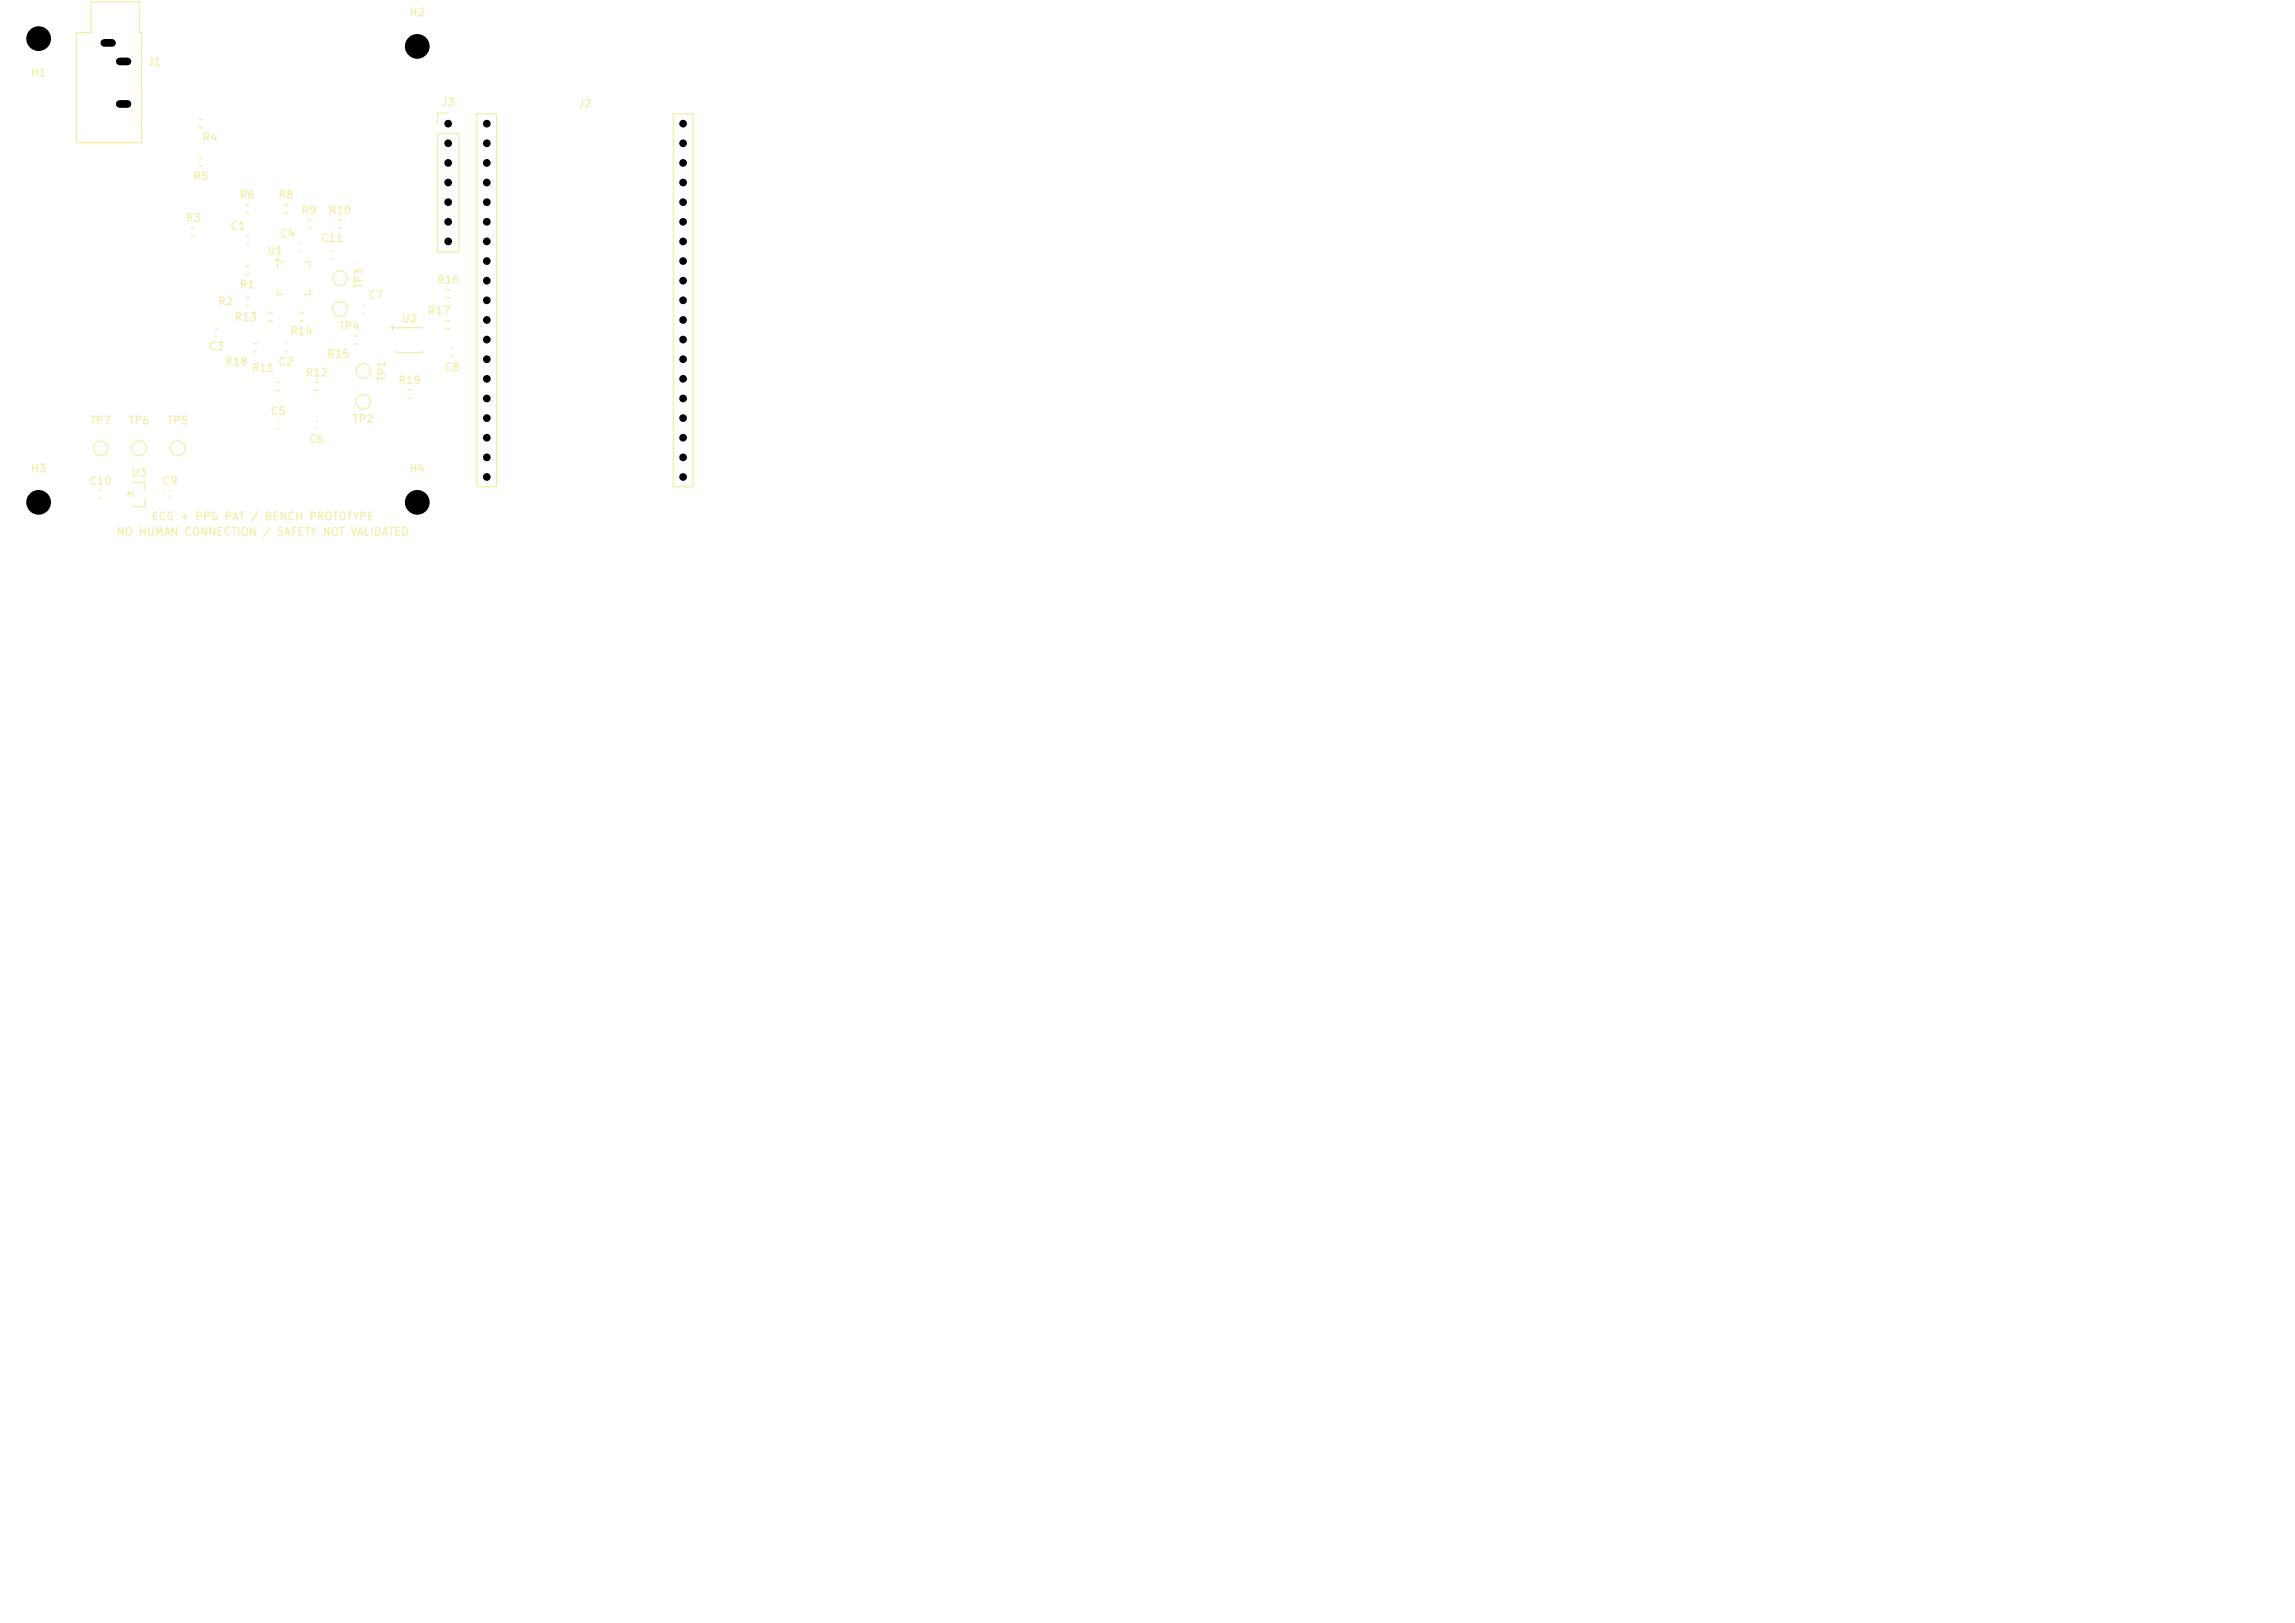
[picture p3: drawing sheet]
<svg xmlns="http://www.w3.org/2000/svg" width="297mm" height="210mm" viewBox="0 0 297 210" stroke-linecap="round" stroke-linejoin="round" font-family="sans-serif">
<defs><g id="words">
<g font-size="1" fill="#f2eda1">
<text x="52.9" y="2.4">H2</text>
<text x="3.9" y="10.2">H1</text>
<text x="19" y="8.8">J1</text>
<text x="57" y="14">J3</text>
<text x="74.7" y="14.2">J2</text>
<text x="24.9" y="23.6">R5</text>
<text x="26.1" y="18.6">R4</text>
<text x="23.9" y="29">R3</text>
<text x="29.7" y="30">C1</text>
<text x="30.9" y="26">R6</text>
<text x="35.9" y="26">R8</text>
<text x="38.9" y="28">R9</text>
<text x="42.4" y="28">R10</text>
<text x="34.5" y="33.2">U1</text>
<text x="36.1" y="31">C4</text>
<text x="41.4" y="31.6">C11</text>
<text x="28.1" y="39.8">R2</text>
<text x="30.2" y="41.8">R13</text>
<text x="30.9" y="37.6">R1</text>
<text x="47.2" y="37.5" transform="rotate(-90 47.2 37.5)">TP3</text>
<text x="47.5" y="39">C7</text>
<text x="51.9" y="42">U2</text>
<text x="55.2" y="41">R17</text>
<text x="56.4" y="37">R16</text>
<text x="26.9" y="45.6">C3</text>
<text x="29" y="47.6">R18</text>
<text x="35.9" y="47.6">C2</text>
<text x="37.4" y="43.6">R14</text>
<text x="42.2" y="46.6">R15</text>
<text x="43.7" y="43">TP4</text>
<text x="32.4" y="48.4">R11</text>
<text x="34.9" y="54">C5</text>
<text x="39.4" y="49">R12</text>
<text x="50.2" y="49.5" transform="rotate(-90 50.2 49.5)">TP1</text>
<text x="51.4" y="50">R19</text>
<text x="57.4" y="48.3">C8</text>
<text x="11.5" y="55.2">TP7</text>
<text x="16.5" y="55.2">TP6</text>
<text x="21.5" y="55.2">TP5</text>
<text x="39.9" y="57.6">C6</text>
<text x="45.5" y="55">TP2</text>
<text x="3.9" y="61.4">H3</text>
<text x="11.4" y="63">C10</text>
<text x="16.9" y="62">U3</text>
<text x="20.9" y="63">C9</text>
<text x="52.9" y="61.4">H4</text>
<text x="15" y="69.6">NO HUMAN CONNECTION / SAFETY NOT VALIDATED</text>
<text x="19.5" y="67.6">ECG + PPG PAT / BENCH PROTOTYPE</text>
</g>
</g></defs>
<path d="M31.8 38.5h.4M31.8 39.5h.4M46.9 39.5h.2M46.9 40.5h.2M16.7 63.6l.2 .4h-.4zM17.2 62.5l1.6-.1v1M17.2 63.6v.8M18.8 64.6v1l-1.6-.1" fill="none" stroke="#f2eda1" stroke-width=".15"/>
<path d="M16.7 63.6l.2 .4h-.4z" fill="#f2eda1"/>
<g fill="none" stroke="#f2eda1" stroke-width=".15">
<path d="M56.6 17.3h2.8v15.3h-2.8zM58 14.6h-1.4v1.4M31.8 34.5h.4M31.8 35.5h.4M31.8 26.5h.4M31.8 27.5h.4M35.6 33.6h.5l-.2 .3zM35.9 34.1v.5M35.9 37.4v.7h.7M36.2 33.9h.4M36.8 26.5h.4M36.8 27.5h.4"/>
<path d="M38.9 31.5h.2M38.9 32.5h.2M39.4 33.9h.7v.7M39.8 28.5h.4M39.8 29.5h.4M40.1 37.4v.7h-.7M42.9 32.5h.2M42.9 33.5h.2M43.8 28.5h.4M43.8 29.5h.4M57.8 37.5h.4M57.8 38.5h.4"/>
<path d="M27.9 42.5h.2M27.9 43.5h.2M32.8 44.5h.4M32.8 45.5h.4M35.8 49.5h.4M35.8 50.5h.4M36.9 44.5h.2M36.9 45.5h.2M58.4 45h.2M58.4 46h.2"/>
<circle cx="44" cy="40" r=".95"/>
<circle cx="44" cy="36" r=".95"/>
<circle cx="13" cy="58" r=".95"/>
<circle cx="47" cy="52" r=".95"/>
</g>
<path d="M35.6 33.6h.5l-.2 .3z" fill="#f2eda1"/>
<g fill="none" stroke="#f2eda1" stroke-width=".15">
<path d="M25.8 15.5h.4M25.8 16.5h.4M61.7 14.7h2.6v48.3h-2.6zM87.1 14.7h2.6v48.3h-2.6zM31.9 30.5h.2M31.9 31.5h.2M35.9 54.5h.2M35.9 55.5h.2M40.9 54.5h.2M40.9 55.5h.2M45.8 43.5h.4M45.8 44.5h.4"/>
<path d="M50.6 42.3h.5l-.3 .3zM51.4 42.6v-.2h3.2v.2M51.4 45.4v.2h3.2v-.2M57.8 41.5h.4M57.8 42.5h.4M12.9 63.5h.2M12.9 64.5h.2M21.9 63.5h.2M21.9 64.5h.2"/>
<circle cx="23" cy="58" r=".95"/>
<circle cx="47" cy="48" r=".95"/>
</g>
<path d="M50.6 42.3h.5l-.3 .3z" fill="#f2eda1"/>
<g fill="none" stroke="#f2eda1" stroke-width=".15">
<path d="M11.8 .2h6.2v4h.3v14.3h-8.4v-14.3h1.9zM24.8 29.5h.4M24.8 30.5h.4M25.8 20.5h.4M25.8 21.5h.4M34.8 40.5h.4M34.8 41.5h.4M38.8 40.5h.4M38.8 41.5h.4M40.8 49.5h.4M40.8 50.5h.4M52.8 50.5h.4"/>
<path d="M52.8 51.5h.4"/>
<circle cx="18" cy="58" r=".95"/>
</g>
<g fill="#000">
<circle cx="5" cy="5" r="1.6"/>
<circle cx="54" cy="6" r="1.6"/>
<circle cx="58" cy="18.5" r=".5"/>
<circle cx="58" cy="16" r=".5"/>
<circle cx="63" cy="16" r=".5"/>
<circle cx="63" cy="18.5" r=".5"/>
<circle cx="88.4" cy="16" r=".5"/>
<circle cx="88.4" cy="18.5" r=".5"/>
<circle cx="58" cy="21.1" r=".5"/>
<circle cx="58" cy="28.7" r=".5"/>
<circle cx="58" cy="26.2" r=".5"/>
<circle cx="58" cy="31.2" r=".5"/>
<circle cx="58" cy="23.6" r=".5"/>
<circle cx="63" cy="23.6" r=".5"/>
<circle cx="63" cy="21.1" r=".5"/>
<circle cx="63" cy="26.2" r=".5"/>
<circle cx="63" cy="31.2" r=".5"/>
<circle cx="63" cy="38.9" r=".5"/>
<circle cx="63" cy="28.7" r=".5"/>
<circle cx="63" cy="36.3" r=".5"/>
<circle cx="63" cy="33.8" r=".5"/>
<circle cx="88.4" cy="31.2" r=".5"/>
<circle cx="88.4" cy="23.6" r=".5"/>
<circle cx="88.4" cy="26.2" r=".5"/>
<circle cx="88.4" cy="38.9" r=".5"/>
<circle cx="88.4" cy="28.7" r=".5"/>
<circle cx="88.4" cy="33.8" r=".5"/>
<circle cx="88.4" cy="21.1" r=".5"/>
<circle cx="88.4" cy="36.3" r=".5"/>
<circle cx="63" cy="41.4" r=".5"/>
<circle cx="63" cy="54.1" r=".5"/>
<circle cx="63" cy="49" r=".5"/>
<circle cx="63" cy="59.2" r=".5"/>
<circle cx="63" cy="43.9" r=".5"/>
<circle cx="63" cy="56.6" r=".5"/>
<circle cx="63" cy="51.6" r=".5"/>
<circle cx="63" cy="46.5" r=".5"/>
<circle cx="88.4" cy="41.4" r=".5"/>
<circle cx="88.4" cy="51.6" r=".5"/>
<circle cx="88.4" cy="54.1" r=".5"/>
<circle cx="88.4" cy="59.2" r=".5"/>
<circle cx="88.4" cy="43.9" r=".5"/>
<circle cx="88.4" cy="49" r=".5"/>
<circle cx="88.4" cy="56.6" r=".5"/>
<circle cx="88.4" cy="46.5" r=".5"/>
<circle cx="5" cy="65" r="1.6"/>
<circle cx="54" cy="65" r="1.6"/>
<circle cx="63" cy="61.7" r=".5"/>
<circle cx="88.4" cy="61.7" r=".5"/>
</g>
<path d="M13.5 5.6h1M15.5 13.5h1M15.5 8h1" fill="none" stroke="#000" stroke-width="1"/>
<use href="#words"/>
</svg>
